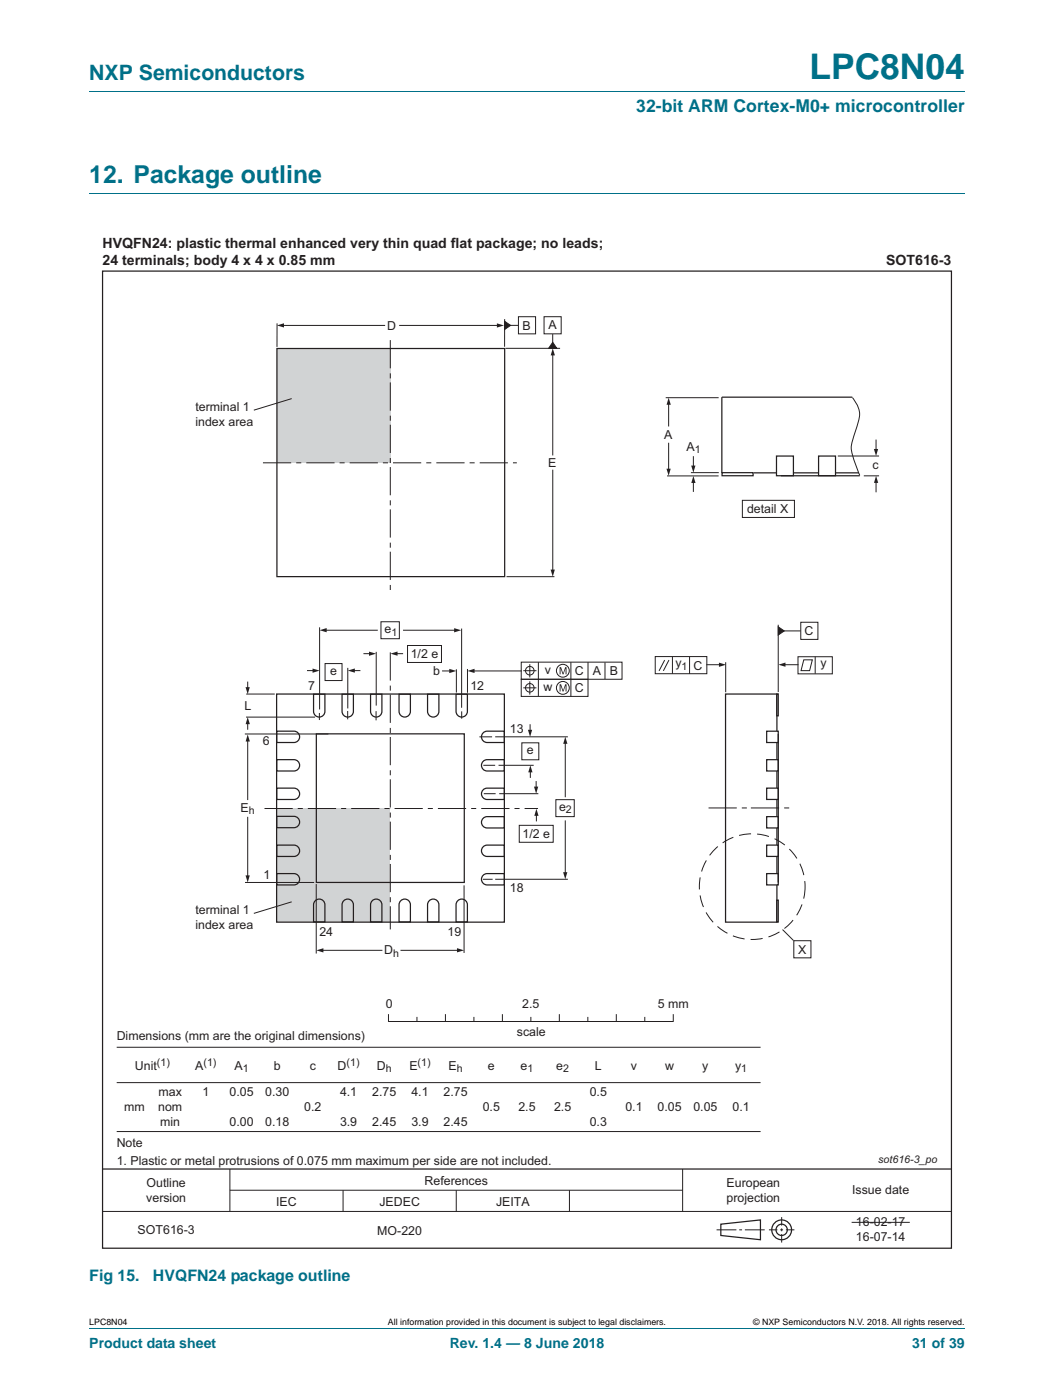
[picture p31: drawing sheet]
<svg xmlns="http://www.w3.org/2000/svg" width="210mm" height="279mm" viewBox="0 0 210 279" stroke-linecap="round" stroke-linejoin="round" font-family="sans-serif">
<defs><g id="words">
<text font-size="7" fill="#007088" x="161.5" y="15.8">LPC8N04</text>
<text font-size="4.9" fill="#007088" x="17.8" y="36.6">12. Package outline</text>
<text font-size="4.2" fill="#007088" x="17.8" y="16">NXP Semiconductors</text>
<text font-size="3.5" fill="#007088" x="126.9" y="22.3">32-bit ARM Cortex-M0+ microcontroller</text>
<g font-size="3.2" fill="#007088">
<text x="17.8" y="255.6">Fig 15.</text>
<text x="30.5" y="255.6">HVQFN24 package outline</text>
</g>
<g font-size="2.8" fill="#231f20">
<text x="20.5" y="49.5">HVQFN24: plastic thermal enhanced very thin quad flat package; no leads;</text>
<text x="20.5" y="52.9">24 terminals; body 4 x 4 x 0.85 mm</text>
<text x="176.8" y="52.9">SOT616-3</text>
</g>
<g font-size="2.8" fill="#007088">
<text x="17.8" y="269.1">Product data sheet</text>
<text x="89.7" y="269.1">Rev. 1.4 — 8 June 2018</text>
<text x="181.9" y="269.1">31 of 39</text>
</g>
<g font-size="2.5" fill="#231f20">
<text x="77.3" y="65.9">D</text>
<text x="104.3" y="65.8">B</text>
<text x="109.4" y="65.7">A</text>
<text x="39" y="82">terminal 1</text>
<text x="39" y="85">index area</text>
<text x="132.5" y="87.7">A</text>
<text x="136.9" y="90">A</text>
<text x="109.4" y="93.3">E</text>
<text x="174.1" y="93.6">c</text>
<text x="149" y="102.4">detail X</text>
<text x="76.7" y="126.3">e</text>
<text x="81.9" y="131.4">1/2 e</text>
<text x="160.5" y="126.7">C</text>
<text x="61.4" y="137.6">7</text>
<text x="65.9" y="134.8">e</text>
<text x="86.4" y="134.8">b</text>
<text x="93.8" y="137.6">12</text>
<text x="108.4" y="138">w</text>
<text x="108.7" y="134.6">v</text>
<text x="114.6" y="134.7">C</text>
<text x="118.3" y="134.7">A</text>
<text x="121.7" y="134.7">B</text>
<text x="134.7" y="133.1">y</text>
<text x="138.4" y="133.6">C</text>
<text x="163.7" y="133.1">y</text>
<text x="48.8" y="141.7">L</text>
<text x="114.6" y="138.1">C</text>
<text x="52.5" y="148.7">6</text>
<text x="101.7" y="146.2">13</text>
<text x="105.1" y="150.6">e</text>
<text x="48" y="162">E</text>
<text x="111.5" y="161.8">e</text>
<text x="104.2" y="167.3">1/2 e</text>
<text x="52.6" y="175.4">1</text>
<text x="101.7" y="177.9">18</text>
<text x="39" y="182.5">terminal 1</text>
<text x="39" y="185.4">index area</text>
<text x="63.7" y="186.8">24</text>
<text x="76.6" y="190.4">D</text>
<text x="89.3" y="186.8">19</text>
<text x="159.2" y="190.3">X</text>
<text x="77" y="201.2">0</text>
<text x="104.2" y="201.2">2.5</text>
<text x="131.3" y="201.2">5 mm</text>
<text x="23.3" y="207.6">Dimensions (mm are the original dimensions)</text>
<text x="103.1" y="206.7">scale</text>
<text x="26.9" y="213.5">Unit</text>
<text x="39" y="213.5">A</text>
<text x="46.8" y="213.5">A</text>
<text x="54.6" y="213.5">b</text>
<text x="61.8" y="213.5">c</text>
<text x="67.4" y="213.5">D</text>
<text x="75.2" y="213.5">D</text>
<text x="81.7" y="213.5">E</text>
<text x="89.5" y="213.5">E</text>
<text x="97.3" y="213.5">e</text>
<text x="103.9" y="213.5">e</text>
<text x="111" y="213.5">e</text>
<text x="118.7" y="213.5">L</text>
<text x="125.9" y="213.5">v</text>
<text x="132.7" y="213.5">w</text>
<text x="140.1" y="213.5">y</text>
<text x="146.6" y="213.5">y</text>
<text x="24.8" y="221.8">mm</text>
<text x="31.6" y="221.8">nom</text>
<text x="31.6" y="218.8">max</text>
<text x="40.4" y="218.8">1</text>
<text x="45.8" y="218.8">0.05</text>
<text x="52.9" y="218.8">0.30</text>
<text x="60.7" y="221.8">0.2</text>
<text x="67.8" y="218.8">4.1</text>
<text x="74.3" y="218.8">2.75</text>
<text x="82.1" y="218.8">4.1</text>
<text x="88.5" y="218.8">2.75</text>
<text x="96.3" y="221.8">0.5</text>
<text x="103.4" y="221.8">2.5</text>
<text x="110.5" y="221.8">2.5</text>
<text x="117.6" y="218.8">0.5</text>
<text x="124.8" y="221.8">0.1</text>
<text x="131.2" y="221.8">0.05</text>
<text x="138.3" y="221.8">0.05</text>
<text x="146.1" y="221.8">0.1</text>
<text x="32" y="224.7">min</text>
<text x="45.8" y="224.7">0.00</text>
<text x="52.9" y="224.7">0.18</text>
<text x="67.8" y="224.7">3.9</text>
<text x="74.3" y="224.7">2.45</text>
<text x="82.1" y="224.7">3.9</text>
<text x="88.5" y="224.7">2.45</text>
<text x="117.6" y="224.7">0.3</text>
<text x="23.3" y="229">Note</text>
<text x="23.3" y="232.6">1. Plastic or metal protrusions of 0.075 mm maximum per side are not included.</text>
<text x="29.2" y="239.9">version</text>
<text x="29.2" y="237">Outline</text>
<text x="84.7" y="236.4">References</text>
<text x="144.9" y="237">European</text>
<text x="144.9" y="239.9">projection</text>
<text x="170" y="238.4">Issue date</text>
<text x="55.1" y="240.6">IEC</text>
<text x="75.7" y="240.6">JEDEC</text>
<text x="98.9" y="240.6">JEITA</text>
<text x="170.7" y="244.7">16-02-17</text>
<text x="27.5" y="246.3">SOT616-3</text>
<text x="75.3" y="246.4">MO-220</text>
<text x="170.7" y="247.7">16-07-14</text>
</g>
<g font-size="2.1" fill="#231f20">
<text x="138.6" y="90.5">1</text>
<text x="78.1" y="126.8">1</text>
<text x="136" y="133.6">1</text>
<text x="49.6" y="162.5">h</text>
<text x="112.9" y="162.3">2</text>
<text x="78.4" y="190.9">h</text>
<text x="31.3" y="212.8">(1)</text>
<text x="40.6" y="212.8">(1)</text>
<text x="48.4" y="214">1</text>
<text x="69.1" y="212.8">(1)</text>
<text x="77" y="214">h</text>
<text x="83.3" y="212.8">(1)</text>
<text x="91.1" y="214">h</text>
<text x="105.2" y="214">1</text>
<text x="112.3" y="214">2</text>
<text x="147.9" y="214">1</text>
<text x="175.2" y="232">sot616-3_po</text>
</g>
<g font-size="1.8">
<text x="17.8" y="264.5">LPC8N04</text>
<text x="77.4" y="264.5">All information provided in this document is subject to legal disclaimers.</text>
<text x="150.2" y="264.5">© NXP Semiconductors N.V. 2018. All rights reserved.</text>
</g>
</g></defs>
<path d="M17.8 18.2h174.6M17.8 38.6h174.6M17.8 265.1h174.6" fill="none" stroke="#007088" stroke-width=".2"/>
<g fill="none" stroke="#231f20" stroke-width=".2">
<path d="M64.8 132.4h3.4v3.4h-3.4zM23.3 216.1h128.4M23.3 209h128.4M23.3 225.8h128.4M45.9 237.5h90.3M45.9 233.3v8.5M68.4 237.5v4.3M91 237.5v4.3M113.6 237.5v4.3M136.2 233.3v8.5M20.5 241.8h169.3M142.9 245.4h4"/>
<path d="M147.5 245.4h.5M148.6 245.4h3.9M153.4 245.4h1.7M155.6 245.4h.6M155.9 245.2v.5M155.9 242.9v1.7M155.9 246.3v1.7M156.8 245.4h1.7M169.9 243.9h11.6"/>
</g>
<g fill="none" stroke="#231f20" stroke-width=".25">
<path d="M20.5 54.1h169.3v195h-169.3zM20.5 233.3h169.3M143.8 244.3l7.9-.8v3.9l-7.9-.8z"/>
<circle cx="155.9" cy="245.4" r="1.98"/>
<circle cx="155.9" cy="245.4" r="1.13"/>
</g>
<g fill="#d1d3d4">
<path d="M55.2 161.3h22.7v22.7h-22.7z"/>
<path d="M55.2 69.5h22.6v22.8h-22.6z"/>
</g>
<g fill="none" stroke="#231f20" stroke-width=".25">
<path d="M55.2 138.5h45.4v45.5h-45.4zM62.5 138.5h2.3v3.5a1.13 1.13 0 0 1-1.1 1.1 1.13 1.13 0 0 1-1.2-1.1zM68.2 138.5h2.3v3.5a1.13 1.13 0 0 1-1.1 1.1 1.13 1.13 0 0 1-1.2-1.1zM73.9 138.5h2.3v3.5a1.13 1.13 0 0 1-1.1 1.1 1.13 1.13 0 0 1-1.2-1.1zM79.6 138.5h2.3v3.5a1.13 1.13 0 0 1-1.2 1.1 1.13 1.13 0 0 1-1.1-1.1zM85.3 138.5h2.3v3.5a1.13 1.13 0 0 1-1.2 1.1 1.13 1.13 0 0 1-1.1-1.1zM91 138.5h2.2v3.5a1.13 1.13 0 0 1-1.1 1.1 1.13 1.13 0 0 1-1.1-1.1zM55.2 145.9h3.4a1.13 1.13 0 0 1 1.2 1.2 1.13 1.13 0 0 1-1.2 1.1h-3.4zM55.2 151.6h3.4a1.13 1.13 0 0 1 1.2 1.1 1.13 1.13 0 0 1-1.2 1.2h-3.4zM55.2 157.3h3.4a1.13 1.13 0 0 1 1.2 1.1 1.13 1.13 0 0 1-1.2 1.2h-3.4zM96.3 152.1l.5-.4 .4-.1h3.4v2.3h-3.4a1.13 1.13 0 0 1-1-.6 1.13 1.13 0 0 1 .1-1.2zM96.3 157.8l.5-.5h.4h3.4v2.3h-3.4a1.13 1.13 0 0 1-1-.7 1.13 1.13 0 0 1 .1-1.1z"/>
<path d="M96.5 146.1l.7-.2h3.4v2.3h-3.4a1.13 1.13 0 0 1-1.1-.8 1.13 1.13 0 0 1 .4-1.3zM55.2 162.9h3.4a1.13 1.13 0 0 1 1.2 1.2 1.13 1.13 0 0 1-1.2 1.1h-3.4zM55.2 168.7h3.4a1.13 1.13 0 0 1 1.2 1.1 1.13 1.13 0 0 1-1.2 1.1h-3.4zM55.2 174.3h3.4a1.13 1.13 0 0 1 1.2 1.2 1.13 1.13 0 0 1-1.2 1.1h-3.4zM63 179.6a1.13 1.13 0 0 1 1.2 0 1.13 1.13 0 0 1 .6 1v3.4h-2.3v-3.4l.1-.4zM68.7 179.6a1.13 1.13 0 0 1 1.2 0 1.13 1.13 0 0 1 .6 1v3.4h-2.3v-3.4l.1-.4zM74.4 179.6a1.13 1.13 0 0 1 1.2 0 1.13 1.13 0 0 1 .6 1v3.4h-2.3v-3.4l.1-.4zM79.8 179.9a1.13 1.13 0 0 1 1.3-.4 1.13 1.13 0 0 1 .8 1.1v3.4h-2.3v-3.4zM85.8 179.6a1.13 1.13 0 0 1 1.1 0 1.13 1.13 0 0 1 .7 1v3.4h-2.3v-3.4v-.4zM91.4 179.6a1.13 1.13 0 0 1 1.2 0 1.13 1.13 0 0 1 .6 1v3.4h-2.2v-3.4v-.4zM96.3 163.4l.5-.4h.4h3.4v2.2h-3.4a1.13 1.13 0 0 1-1-.6 1.13 1.13 0 0 1 .1-1.2zM96.3 169.1l.5-.4h.4h3.4v2.2h-3.4a1.13 1.13 0 0 1-1-.6 1.13 1.13 0 0 1 .1-1.2z"/>
<path d="M96.3 174.8l.5-.4 .4-.1h3.4v2.3h-3.4a1.13 1.13 0 0 1-1-.6 1.13 1.13 0 0 1 .1-1.2z"/>
</g>
<g fill="none" stroke="#231f20" stroke-width=".2">
<path d="M55.3 64.5v4.7M100.7 63.7v5.5M100.8 69.5h10.9M132.8 79.4h10.6M133.1 95h10.3M137.8 94.3h5.6M148.1 99.8h10.4v3.5h-10.4zM167.1 91h8.3M172.3 95h3.1M101 115.1h9.6M49.1 138.5h5.7M69.4 133.3v8.1"/>
<path d="M75 130.1v10.7M91 133.6v4.6M93.3 133.5v4.8M130.7 131h10.3v3.5h-10.3zM132.6 131.7l-1.1 2.2M133.4 131.7l-1.1 2.2M134.1 131v3.5M137.6 131.1v3.4M144.8 132.2v5.9M155.2 124.7v13.4M155.8 125.9h3.9M159.2 131.1h6.8v3.4h-6.8z"/>
<path d="M160.3 131.7h1.7l-.5 2.1h-1.7zM162.6 131v3.5M48.8 146.5h16.7M49.1 143.1h13.8M69.4 141.9v1.7M75 141.9v1.9M92.1 142v1.4M96.4 152.7h2.4M96.5 158.4h2.4M99.5 152.7h7M99.6 158.4h7.8M48.9 176.1h13.8"/>
<path d="M63.1 176.4v13.9M92.6 176.7v13.5M156.1 185.5l2.2 2.2M158.4 187.7h3.4v3.5h-3.4zM77.5 202.5v1.3M77.5 203.9h56.8M83.2 203v.8M88.9 202.5v1.3M94.5 203v.8M100.2 202.5v1.3M105.9 203v.8M111.6 202.5v1.3"/>
<path d="M117.3 203v.8M122.9 202.5v1.3M128.6 203v.8M134.3 202.5v1.3"/>
</g>
<path d="M52.5 92.4h50.6M52.8 161.4h54.5" fill="none" stroke="#231f20" stroke-width=".2" stroke-dasharray="5.6 1 1 1" stroke-linecap="butt"/>
<path d="M77.9 67.9v49.9M77.9 130.2v55.3M141.3 161.2h16.6" fill="none" stroke="#231f20" stroke-width=".2" stroke-dasharray="5.6 1 1 .8" stroke-linecap="butt"/>
<circle cx="150.1" cy="176.9" r="10.5" fill="none" stroke="#231f20" stroke-width=".2" stroke-dasharray="2.4 1.2" stroke-linecap="butt"/>
<path d="M155.2 125.1l1.2 .8-1.2 .8z" fill="#231f20"/>
<path d="M101.2 64.9h2.2M155.2 125.1l1.2 .8-1.2 .8zM159.7 124.2h3.5v3.4h-3.5z" fill="none" stroke="#231f20" stroke-width=".2"/>
<path d="M100.7 64.1l1.2 .8-1.2 .9z" fill="#231f20"/>
<path d="M100.7 64.1l1.2 .8-1.2 .9zM103.4 63.2h3.4v3.4h-3.4zM110.3 66.7v2.3" fill="none" stroke="#231f20" stroke-width=".2"/>
<path d="M110.3 68.3l.8 1.2h-1.7z" fill="#231f20"/>
<g fill="none" stroke="#231f20" stroke-width=".2">
<path d="M58.2 79.6l-7.6 2.3M108.5 63.2h3.4v3.4h-3.4zM110.3 68.3l.8 1.2h-1.7zM170 79.4a5.2 5.2 0 0 1 1 5.7l-.7 1.9a5.6 5.6 0 0 0 0 4.8l1.2 3.1M63.8 125.2v16.4M92.1 125.4v15.9M63.7 142.3v1.4M95.6 147.1h2.6M98.8 147h14.5M58.2 180l-7.6 2.3M96.3 175.5h2M98.8 175.5h14.5"/>
<circle cx="77.8" cy="161.4" r="0"/>
</g>
<path d="M55.2 69.6h45.5v45.5h-45.5zM170 79.3h-26v15.1h27.3M144.7 138.5h10.3v45.5h-10.3z" fill="none" stroke="#231f20" stroke-width=".25"/>
<path d="M154.9 91h3.4v3.9h-3.4z" fill="#fff"/>
<path d="M154.9 91h3.4v3.9h-3.4z" fill="none" stroke="#231f20" stroke-width=".25"/>
<path d="M144 94.3h6.2v.6h-6.2z" fill="#fff"/>
<path d="M144 94.3h6.2v.6h-6.2z" fill="none" stroke="#231f20" stroke-width=".25"/>
<path d="M163.3 91h3.4v3.9h-3.4z" fill="#fff"/>
<path d="M163.3 91h3.4v3.9h-3.4z" fill="none" stroke="#231f20" stroke-width=".25"/>
<g fill="none" stroke="#231f20" stroke-width=".2">
<path d="M104 132.1h20.1v3.5h-20.1zM104.4 133.9h2.6M105.7 132.6v2.6M107.4 132.1v3.5M113.9 132.1v6.9M117.3 132.1v3.5"/>
<circle cx="105.7" cy="133.9" r=".86"/>
<circle cx="112.3" cy="133.9" r="1.28"/>
</g>
<path d="M111.6 133.1h.3l.4 1.3 .5-1.3h.2v1.5h-.2v-1.2l-.4 1.2h-.2l-.4-1.2v1.2h-.2z" fill="#231f20"/>
<g fill="none" stroke="#231f20" stroke-width=".2">
<path d="M104 135.6h13.3v3.4h-13.3zM104.4 137.3h2.6M105.7 136v2.6M107.4 135.6v3.4"/>
<circle cx="105.7" cy="137.3" r=".86"/>
<circle cx="112.3" cy="137.3" r="1.28"/>
</g>
<path d="M111.6 136.6h.3l.4 1.2 .5-1.2h.2v1.4h-.2v-1.2l-.4 1.2h-.2l-.4-1.2v1.2h-.2z" fill="#231f20"/>
<path d="M120.7 132.2v3.3" fill="none" stroke="#231f20" stroke-width=".2"/>
<path d="M152.9 174.3h2.3v2.3h-2.3z" fill="#fff"/>
<path d="M152.9 174.3h2.3v2.3h-2.3z" fill="none" stroke="#231f20" stroke-width=".25"/>
<path d="M152.9 168.7h2.3v2.2h-2.3z" fill="#fff"/>
<path d="M152.9 168.7h2.3v2.2h-2.3z" fill="none" stroke="#231f20" stroke-width=".25"/>
<path d="M152.9 163h2.3v2.2h-2.3z" fill="#fff"/>
<path d="M152.9 163h2.3v2.2h-2.3z" fill="none" stroke="#231f20" stroke-width=".25"/>
<path d="M152.9 157.3h2.3v2.3h-2.3z" fill="#fff"/>
<path d="M152.9 157.3h2.3v2.3h-2.3z" fill="none" stroke="#231f20" stroke-width=".25"/>
<path d="M152.9 151.6h2.3v2.3h-2.3z" fill="#fff"/>
<path d="M152.9 151.6h2.3v2.3h-2.3z" fill="none" stroke="#231f20" stroke-width=".25"/>
<path d="M152.9 145.9h2.3v2.3h-2.3z" fill="#fff"/>
<path d="M152.9 145.9h2.3v2.3h-2.3z" fill="none" stroke="#231f20" stroke-width=".25"/>
<path d="M155 138.5h.2v4.4h-.2z" fill="#fff"/>
<path d="M155 138.5h.2v4.4h-.2z" fill="none" stroke="#231f20" stroke-width=".25"/>
<path d="M155 179.6h.2v4.4h-.2z" fill="#fff"/>
<path d="M155.8 95h15.7M63.1 146.5h29.5v29.6h-29.5zM155.3 146.5v29.6M155 179.6h.2v4.4h-.2z" fill="none" stroke="#231f20" stroke-width=".25"/>
<path d="M76 124.1h3.7v3.4h-3.7zM81.3 128.8h6.8v3.4h-6.8zM104.1 148.2h3.4v3.4h-3.4zM110.9 159.6h3.7v3.4h-3.7zM49.4 163.1v11.9M103.6 164.7h6.8v3.4h-6.8z" fill="none" stroke="#231f20" stroke-width=".2"/>
<path d="M49 174.7h.8l-.4 1.4z" fill="#231f20"/>
<path d="M64.2 189.7h12" fill="none" stroke="#231f20" stroke-width=".2"/>
<path d="M63.1 189.7l1.4-.5v.9z" fill="#231f20"/>
<path d="M80 189.7h11.4" fill="none" stroke="#231f20" stroke-width=".2"/>
<path d="M91.2 189.2l1.4 .5-1.4 .4z" fill="#231f20"/>
<path d="M49.4 147.7v11.9" fill="none" stroke="#231f20" stroke-width=".2"/>
<path d="M49.4 146.6l.4 1.4h-.8z" fill="#231f20"/>
<path d="M49.4 144.2v1.3" fill="none" stroke="#231f20" stroke-width=".2"/>
<path d="M49.4 143.1l.4 1.4h-.8z" fill="#231f20"/>
<path d="M49.4 136.1v1.3" fill="none" stroke="#231f20" stroke-width=".2"/>
<path d="M49 137.1h.8l-.4 1.4z" fill="#231f20"/>
<path d="M61.3 133.8h1.3" fill="none" stroke="#231f20" stroke-width=".2"/>
<path d="M62.3 133.4l1.5 .4-1.5 .5z" fill="#231f20"/>
<path d="M70.5 133.8h1.3" fill="none" stroke="#231f20" stroke-width=".2"/>
<path d="M69.4 133.8l1.4-.4v.8z" fill="#231f20"/>
<path d="M79 130.5h1.3" fill="none" stroke="#231f20" stroke-width=".2"/>
<path d="M77.9 130.5l1.4-.5v.9z" fill="#231f20"/>
<path d="M72.6 130.5h1.3" fill="none" stroke="#231f20" stroke-width=".2"/>
<path d="M73.6 130l1.4 .5-1.4 .4z" fill="#231f20"/>
<path d="M80.5 125.8h10.4" fill="none" stroke="#231f20" stroke-width=".2"/>
<path d="M90.6 125.4l1.4 .4-1.4 .4z" fill="#231f20"/>
<path d="M64.9 125.8h10.4" fill="none" stroke="#231f20" stroke-width=".2"/>
<path d="M63.8 125.8l1.4-.5v.9z" fill="#231f20"/>
<path d="M105.7 144.6v1.3" fill="none" stroke="#231f20" stroke-width=".2"/>
<path d="M105.3 145.6h.9l-.5 1.5z" fill="#231f20"/>
<path d="M105.8 153.9v1.2" fill="none" stroke="#231f20" stroke-width=".2"/>
<path d="M105.8 152.7l.4 1.4h-.8z" fill="#231f20"/>
<path d="M112.8 148.2v10.8" fill="none" stroke="#231f20" stroke-width=".2"/>
<path d="M112.8 147l.4 1.4h-.9z" fill="#231f20"/>
<path d="M107 156v1.3" fill="none" stroke="#231f20" stroke-width=".2"/>
<path d="M106.5 157h.9l-.4 1.4z" fill="#231f20"/>
<path d="M112.8 163.8v10.5" fill="none" stroke="#231f20" stroke-width=".2"/>
<path d="M112.3 174.1h.9l-.4 1.4z" fill="#231f20"/>
<path d="M107 162.5v1.3" fill="none" stroke="#231f20" stroke-width=".2"/>
<path d="M107 161.4l.4 1.4h-.8z" fill="#231f20"/>
<path d="M94.4 133.9h9.6" fill="none" stroke="#231f20" stroke-width=".2"/>
<path d="M93.3 133.9l1.4-.4v.8z" fill="#231f20"/>
<path d="M88.3 133.9h1.6" fill="none" stroke="#231f20" stroke-width=".2"/>
<path d="M89.6 133.5l1.4 .4-1.4 .4z" fill="#231f20"/>
<path d="M141 132.7h2.7" fill="none" stroke="#231f20" stroke-width=".2"/>
<path d="M143.4 132.2l1.4 .5-1.4 .4z" fill="#231f20"/>
<path d="M156.4 132.7h2.8" fill="none" stroke="#231f20" stroke-width=".2"/>
<path d="M155.3 132.7l1.4-.5v.9z" fill="#231f20"/>
<path d="M56.4 64.9h20.3" fill="none" stroke="#231f20" stroke-width=".2"/>
<path d="M55.2 64.9l1.5-.4v.9z" fill="#231f20"/>
<path d="M79.7 64.9h19.7" fill="none" stroke="#231f20" stroke-width=".2"/>
<path d="M99.1 64.5l1.4 .4-1.4 .5z" fill="#231f20"/>
<path d="M110.3 70.6v20.2" fill="none" stroke="#231f20" stroke-width=".2"/>
<path d="M110.3 69.5l.4 1.4h-.8z" fill="#231f20"/>
<path d="M133.4 80.5v4.5" fill="none" stroke="#231f20" stroke-width=".2"/>
<path d="M133.4 79.4l.4 1.4h-.8z" fill="#231f20"/>
<path d="M110.3 93.8v20.2" fill="none" stroke="#231f20" stroke-width=".2"/>
<path d="M109.8 113.7h.9l-.4 1.4z" fill="#231f20"/>
<path d="M133.4 88.5v5.3" fill="none" stroke="#231f20" stroke-width=".2"/>
<path d="M132.9 93.5h.9l-.4 1.5z" fill="#231f20"/>
<path d="M138.3 96.1v2" fill="none" stroke="#231f20" stroke-width=".2"/>
<path d="M138.3 95l.4 1.4h-.8z" fill="#231f20"/>
<path d="M138.3 91.1v2.1" fill="none" stroke="#231f20" stroke-width=".2"/>
<path d="M137.9 92.9h.8l-.4 1.4z" fill="#231f20"/>
<path d="M174.8 87.8v2.1" fill="none" stroke="#231f20" stroke-width=".2"/>
<path d="M174.3 89.6h.9l-.4 1.4z" fill="#231f20"/>
<path d="M174.8 96.1v2" fill="none" stroke="#231f20" stroke-width=".2"/>
<path d="M174.8 95l.4 1.4h-.9z" fill="#231f20"/>
<use href="#words"/>
</svg>
